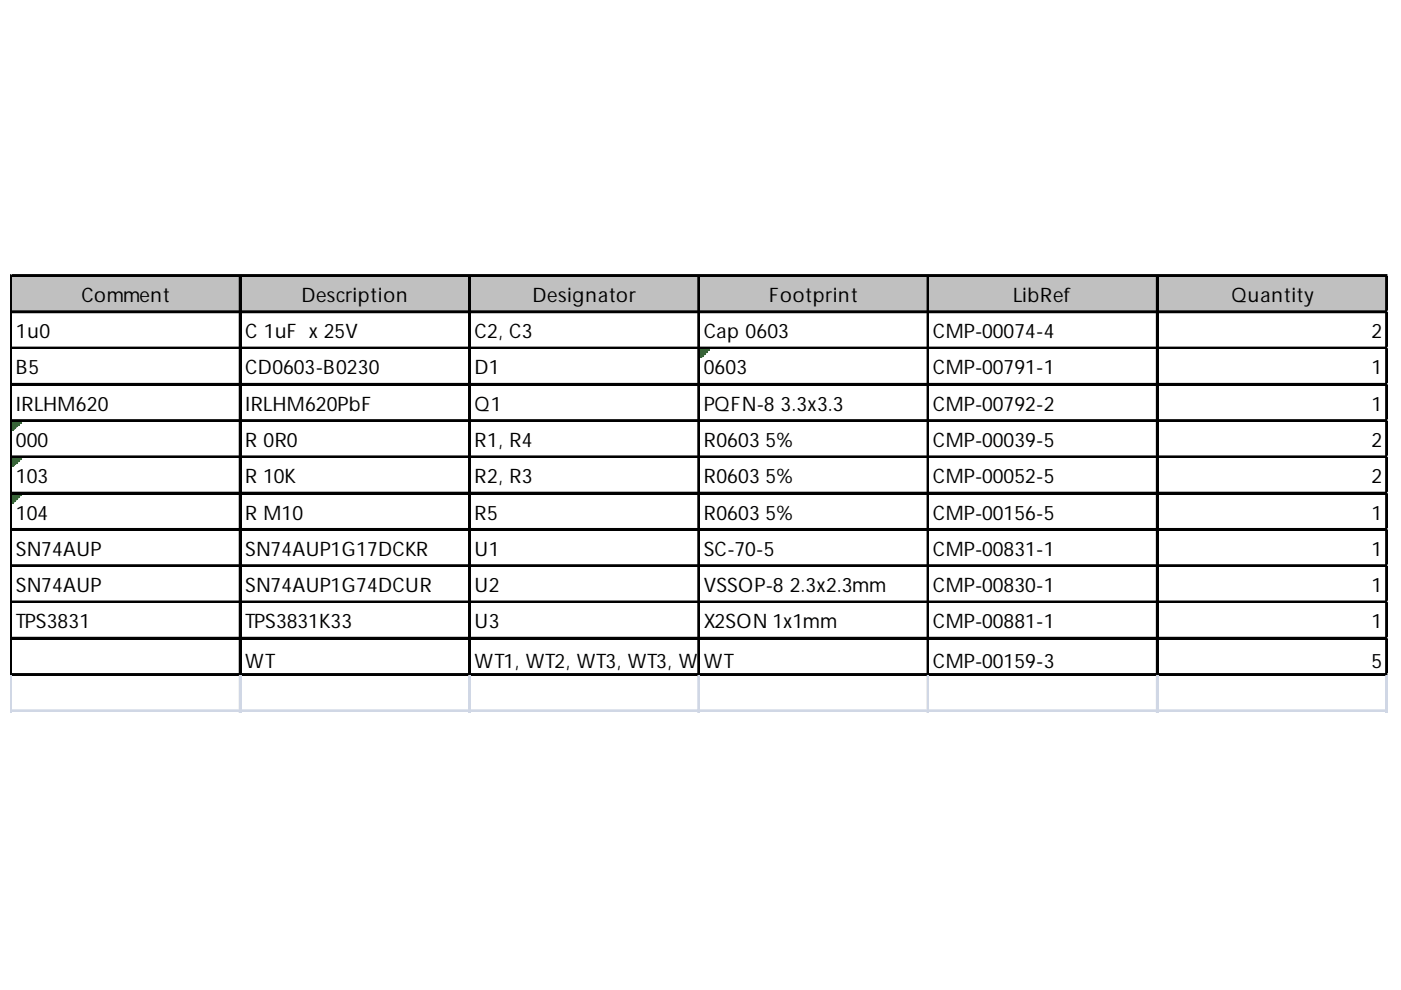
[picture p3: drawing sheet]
<svg xmlns="http://www.w3.org/2000/svg" width="297mm" height="210mm" viewBox="0 0 297 210" stroke-linecap="round" stroke-linejoin="round" font-family="sans-serif">
<defs><g id="words">
<g font-size="4.2">
<text x="17.2" y="64">Comment</text>
<text x="63.9" y="64">Description</text>
<text x="112.9" y="64">Designator</text>
<text x="163.1" y="64">Footprint</text>
<text x="214.8" y="64">LibRef</text>
<text x="261.1" y="64">Quantity</text>
<text x="3.4" y="71.7">1u0</text>
<text x="52" y="71.7">C 1uF x 25V</text>
<text x="100.6" y="71.7">C2, C3</text>
<text x="149.2" y="71.7">Cap 0603</text>
<text x="197.8" y="71.7">CMP-00074-4</text>
<text x="290.8" y="71.7">2</text>
<text x="3.4" y="79.4">B5</text>
<text x="52" y="79.4">CD0603-B0230</text>
<text x="100.6" y="79.4">D1</text>
<text x="149.2" y="79.4">0603</text>
<text x="197.8" y="79.4">CMP-00791-1</text>
<text x="290.8" y="79.4">1</text>
<text x="3.4" y="87.1">IRLHM620</text>
<text x="52" y="87.1">IRLHM620PbF</text>
<text x="100.6" y="87.1">Q1</text>
<text x="149.2" y="87.1">PQFN-8 3.3x3.3</text>
<text x="197.8" y="87.1">CMP-00792-2</text>
<text x="290.8" y="87.1">1</text>
<text x="3.4" y="94.8">000</text>
<text x="52" y="94.8">R 0R0</text>
<text x="100.6" y="94.8">R1, R4</text>
<text x="149.2" y="94.8">R0603 5%</text>
<text x="197.8" y="94.8">CMP-00039-5</text>
<text x="290.8" y="94.8">2</text>
<text x="3.4" y="102.5">103</text>
<text x="52" y="102.5">R 10K</text>
<text x="100.6" y="102.5">R2, R3</text>
<text x="149.2" y="102.5">R0603 5%</text>
<text x="197.8" y="102.5">CMP-00052-5</text>
<text x="290.8" y="102.5">2</text>
<text x="3.4" y="110.2">104</text>
<text x="52" y="110.2">R M10</text>
<text x="100.6" y="110.2">R5</text>
<text x="149.2" y="110.2">R0603 5%</text>
<text x="197.8" y="110.2">CMP-00156-5</text>
<text x="290.8" y="110.2">1</text>
<text x="3.4" y="117.9">SN74AUP</text>
<text x="52" y="117.9">SN74AUP1G17DCKR</text>
<text x="100.6" y="117.9">U1</text>
<text x="149.2" y="117.9">SC-70-5</text>
<text x="197.8" y="117.9">CMP-00831-1</text>
<text x="290.8" y="117.9">1</text>
<text x="3.4" y="125.5">SN74AUP</text>
<text x="52" y="125.5">SN74AUP1G74DCUR</text>
<text x="100.6" y="125.5">U2</text>
<text x="149.2" y="125.5">VSSOP-8 2.3x2.3mm</text>
<text x="197.8" y="125.5">CMP-00830-1</text>
<text x="290.8" y="125.5">1</text>
<text x="3.4" y="133.2">TPS3831</text>
<text x="52" y="133.2">TPS3831K33</text>
<text x="100.6" y="133.2">U3</text>
<text x="149.2" y="133.2">X2SON 1x1mm</text>
<text x="197.8" y="133.2">CMP-00881-1</text>
<text x="290.8" y="133.2">1</text>
<text x="52" y="141.7">WT</text>
<text x="100.6" y="141.7">WT1, WT2, WT3, WT3, WTWT</text>
<text x="149.9" y="141.7">4</text>
<text x="197.8" y="141.7">CMP-00159-3</text>
<text x="290.8" y="141.7">5</text>
</g>
</g></defs>
<path d="M2.5 58.6h291.8v7.8h-291.8z" fill="#c0c0c0"/>
<path d="M148.4 74.1h1.9" fill="none" stroke="#008000" stroke-width=".39"/>
<path d="M148.4 74.1h1.9v.4h-1.9z" fill="#008000"/>
<path d="M148.4 74.5h1.6" fill="none" stroke="#008000" stroke-width=".39"/>
<path d="M148.4 74.5h1.6v.3h-1.6z" fill="#008000"/>
<path d="M148.4 74.8h1.2" fill="none" stroke="#008000" stroke-width=".39"/>
<path d="M148.4 74.8h1.2v.4h-1.2z" fill="#008000"/>
<path d="M148.4 75.2h.8" fill="none" stroke="#008000" stroke-width=".39"/>
<path d="M148.4 75.2h.8v.4h-.8z" fill="#008000"/>
<path d="M148.4 75.6h.4" fill="none" stroke="#008000" stroke-width=".39"/>
<path d="M148.4 75.6h.4v.4h-.4z" fill="#008000"/>
<path d="M2.6 89.4h1.9" fill="none" stroke="#008000" stroke-width=".39"/>
<path d="M2.6 89.4h1.9v.4h-1.9z" fill="#008000"/>
<path d="M2.6 89.8h1.5" fill="none" stroke="#008000" stroke-width=".39"/>
<path d="M2.6 89.8h1.5v.4h-1.5z" fill="#008000"/>
<path d="M2.6 90.2h1.1" fill="none" stroke="#008000" stroke-width=".39"/>
<path d="M2.6 90.2h1.1v.4h-1.1z" fill="#008000"/>
<path d="M2.6 90.6h.8" fill="none" stroke="#008000" stroke-width=".39"/>
<path d="M2.6 90.6h.8v.4h-.8z" fill="#008000"/>
<path d="M2.6 91h.4" fill="none" stroke="#008000" stroke-width=".39"/>
<path d="M2.6 91h.4v.4h-.4z" fill="#008000"/>
<path d="M2.6 97.1h1.9" fill="none" stroke="#008000" stroke-width=".39"/>
<path d="M2.6 97.1h1.9v.4h-1.9z" fill="#008000"/>
<path d="M2.6 97.5h1.5" fill="none" stroke="#008000" stroke-width=".39"/>
<path d="M2.6 97.5h1.5v.4h-1.5z" fill="#008000"/>
<path d="M2.6 97.9h1.1" fill="none" stroke="#008000" stroke-width=".39"/>
<path d="M2.6 97.9h1.1v.4h-1.1z" fill="#008000"/>
<path d="M2.6 98.3h.8" fill="none" stroke="#008000" stroke-width=".39"/>
<path d="M2.6 98.3h.8v.4h-.8z" fill="#008000"/>
<path d="M2.6 98.7h.4" fill="none" stroke="#008000" stroke-width=".39"/>
<path d="M2.6 98.7h.4v.4h-.4z" fill="#008000"/>
<path d="M2.6 104.8h1.9" fill="none" stroke="#008000" stroke-width=".39"/>
<path d="M2.6 104.8h1.9v.4h-1.9z" fill="#008000"/>
<path d="M2.6 105.2h1.5" fill="none" stroke="#008000" stroke-width=".39"/>
<path d="M2.6 105.2h1.5v.4h-1.5z" fill="#008000"/>
<path d="M2.6 105.6h1.1" fill="none" stroke="#008000" stroke-width=".39"/>
<path d="M2.6 105.6h1.1v.4h-1.1z" fill="#008000"/>
<path d="M2.6 106h.8" fill="none" stroke="#008000" stroke-width=".39"/>
<path d="M2.6 106h.8v.4h-.8z" fill="#008000"/>
<path d="M2.6 106.4h.4" fill="none" stroke="#008000" stroke-width=".39"/>
<path d="M2.6 106.4h.4v.4h-.4z" fill="#008000"/>
<g fill="none" stroke="#000" stroke-width=".39">
<path d="M2.2 58.3v85M2.4 58.3v85M2.6 58.3h291.7M50.8 58.7v84.6M51 58.7v84.6M99.4 58.7v84.6M99.6 58.7v84.6M148 58.7v84.6M148.2 58.7v84.6M196.6 58.7v84.6M196.8 58.7v84.6M245.3 58.7v84.6"/>
<path d="M245.4 58.7v84.6M293.9 58.7v84.6M294.1 58.7v84.6M2.6 66h291.7M2.6 73.7h291.7M2.6 81.4h291.7M2.6 89.1h291.7M2.6 96.8h291.7M2.6 104.4h291.7M2.6 112.1h291.7M2.6 119.8h291.7M2.6 127.5h291.7"/>
<path d="M2.6 135.2h291.7M2.6 142.9h291.7"/>
</g>
<path d="M2.6 58.5h291.7M2.6 66.2h291.7M2.6 73.9h291.7M2.6 81.6h291.7M2.6 89.3h291.7M2.6 96.9h291.7M2.6 104.6h291.7M2.6 112.3h291.7M2.6 120h291.7M2.6 127.7h291.7M2.6 135.4h291.7M2.6 143.1h291.7" fill="none" stroke="#000" stroke-width=".38"/>
<g fill="none" stroke="#d0d7e5" stroke-width=".39">
<path d="M294.3 58.3h.1M2.2 143.3v7.7M2.4 143.3v7.7M50.8 143.3v7.7M51 143.3v7.7M99.4 143.3v7.7M99.6 143.3v7.7M148 143.3v7.7M148.2 143.3v7.7M196.6 143.3v7.7M196.8 143.3v7.7M245.3 143.3v7.7"/>
<path d="M245.4 143.3v7.7M293.9 143.3v7.7M294.1 143.3v7.7"/>
</g>
<path d="M294.3 58.3v.4z" fill="#d0d7e5"/>
<path d="M294.3 66h.1" fill="none" stroke="#d0d7e5" stroke-width=".39"/>
<path d="M294.3 66v.4z" fill="#d0d7e5"/>
<path d="M294.3 73.7h.1" fill="none" stroke="#d0d7e5" stroke-width=".39"/>
<path d="M294.3 73.7v.4z" fill="#d0d7e5"/>
<path d="M294.3 81.4h.1" fill="none" stroke="#d0d7e5" stroke-width=".39"/>
<path d="M294.3 81.4v.4z" fill="#d0d7e5"/>
<path d="M294.3 89.1h.1" fill="none" stroke="#d0d7e5" stroke-width=".39"/>
<path d="M294.3 89.1v.3z" fill="#d0d7e5"/>
<path d="M294.3 96.8h.1" fill="none" stroke="#d0d7e5" stroke-width=".39"/>
<path d="M294.3 96.8v.3z" fill="#d0d7e5"/>
<path d="M294.3 104.4h.1" fill="none" stroke="#d0d7e5" stroke-width=".39"/>
<path d="M294.3 104.4v.4z" fill="#d0d7e5"/>
<path d="M294.3 112.1h.1" fill="none" stroke="#d0d7e5" stroke-width=".39"/>
<path d="M294.3 112.1v.4z" fill="#d0d7e5"/>
<path d="M294.3 119.8h.1" fill="none" stroke="#d0d7e5" stroke-width=".39"/>
<path d="M294.3 119.8v.4z" fill="#d0d7e5"/>
<path d="M294.3 127.5h.1" fill="none" stroke="#d0d7e5" stroke-width=".39"/>
<path d="M294.3 127.5v.4z" fill="#d0d7e5"/>
<path d="M294.3 135.2h.1" fill="none" stroke="#d0d7e5" stroke-width=".39"/>
<path d="M294.3 135.2v.4z" fill="#d0d7e5"/>
<path d="M294.3 142.9h.1" fill="none" stroke="#d0d7e5" stroke-width=".39"/>
<path d="M294.3 142.9v.4z" fill="#d0d7e5"/>
<path d="M2.2 150.6h292.1" fill="none" stroke="#d0d7e5" stroke-width=".39"/>
<path d="M2.2 150.8h292.1" fill="none" stroke="#d0d7e5" stroke-width=".38"/>
<use href="#words"/>
</svg>
